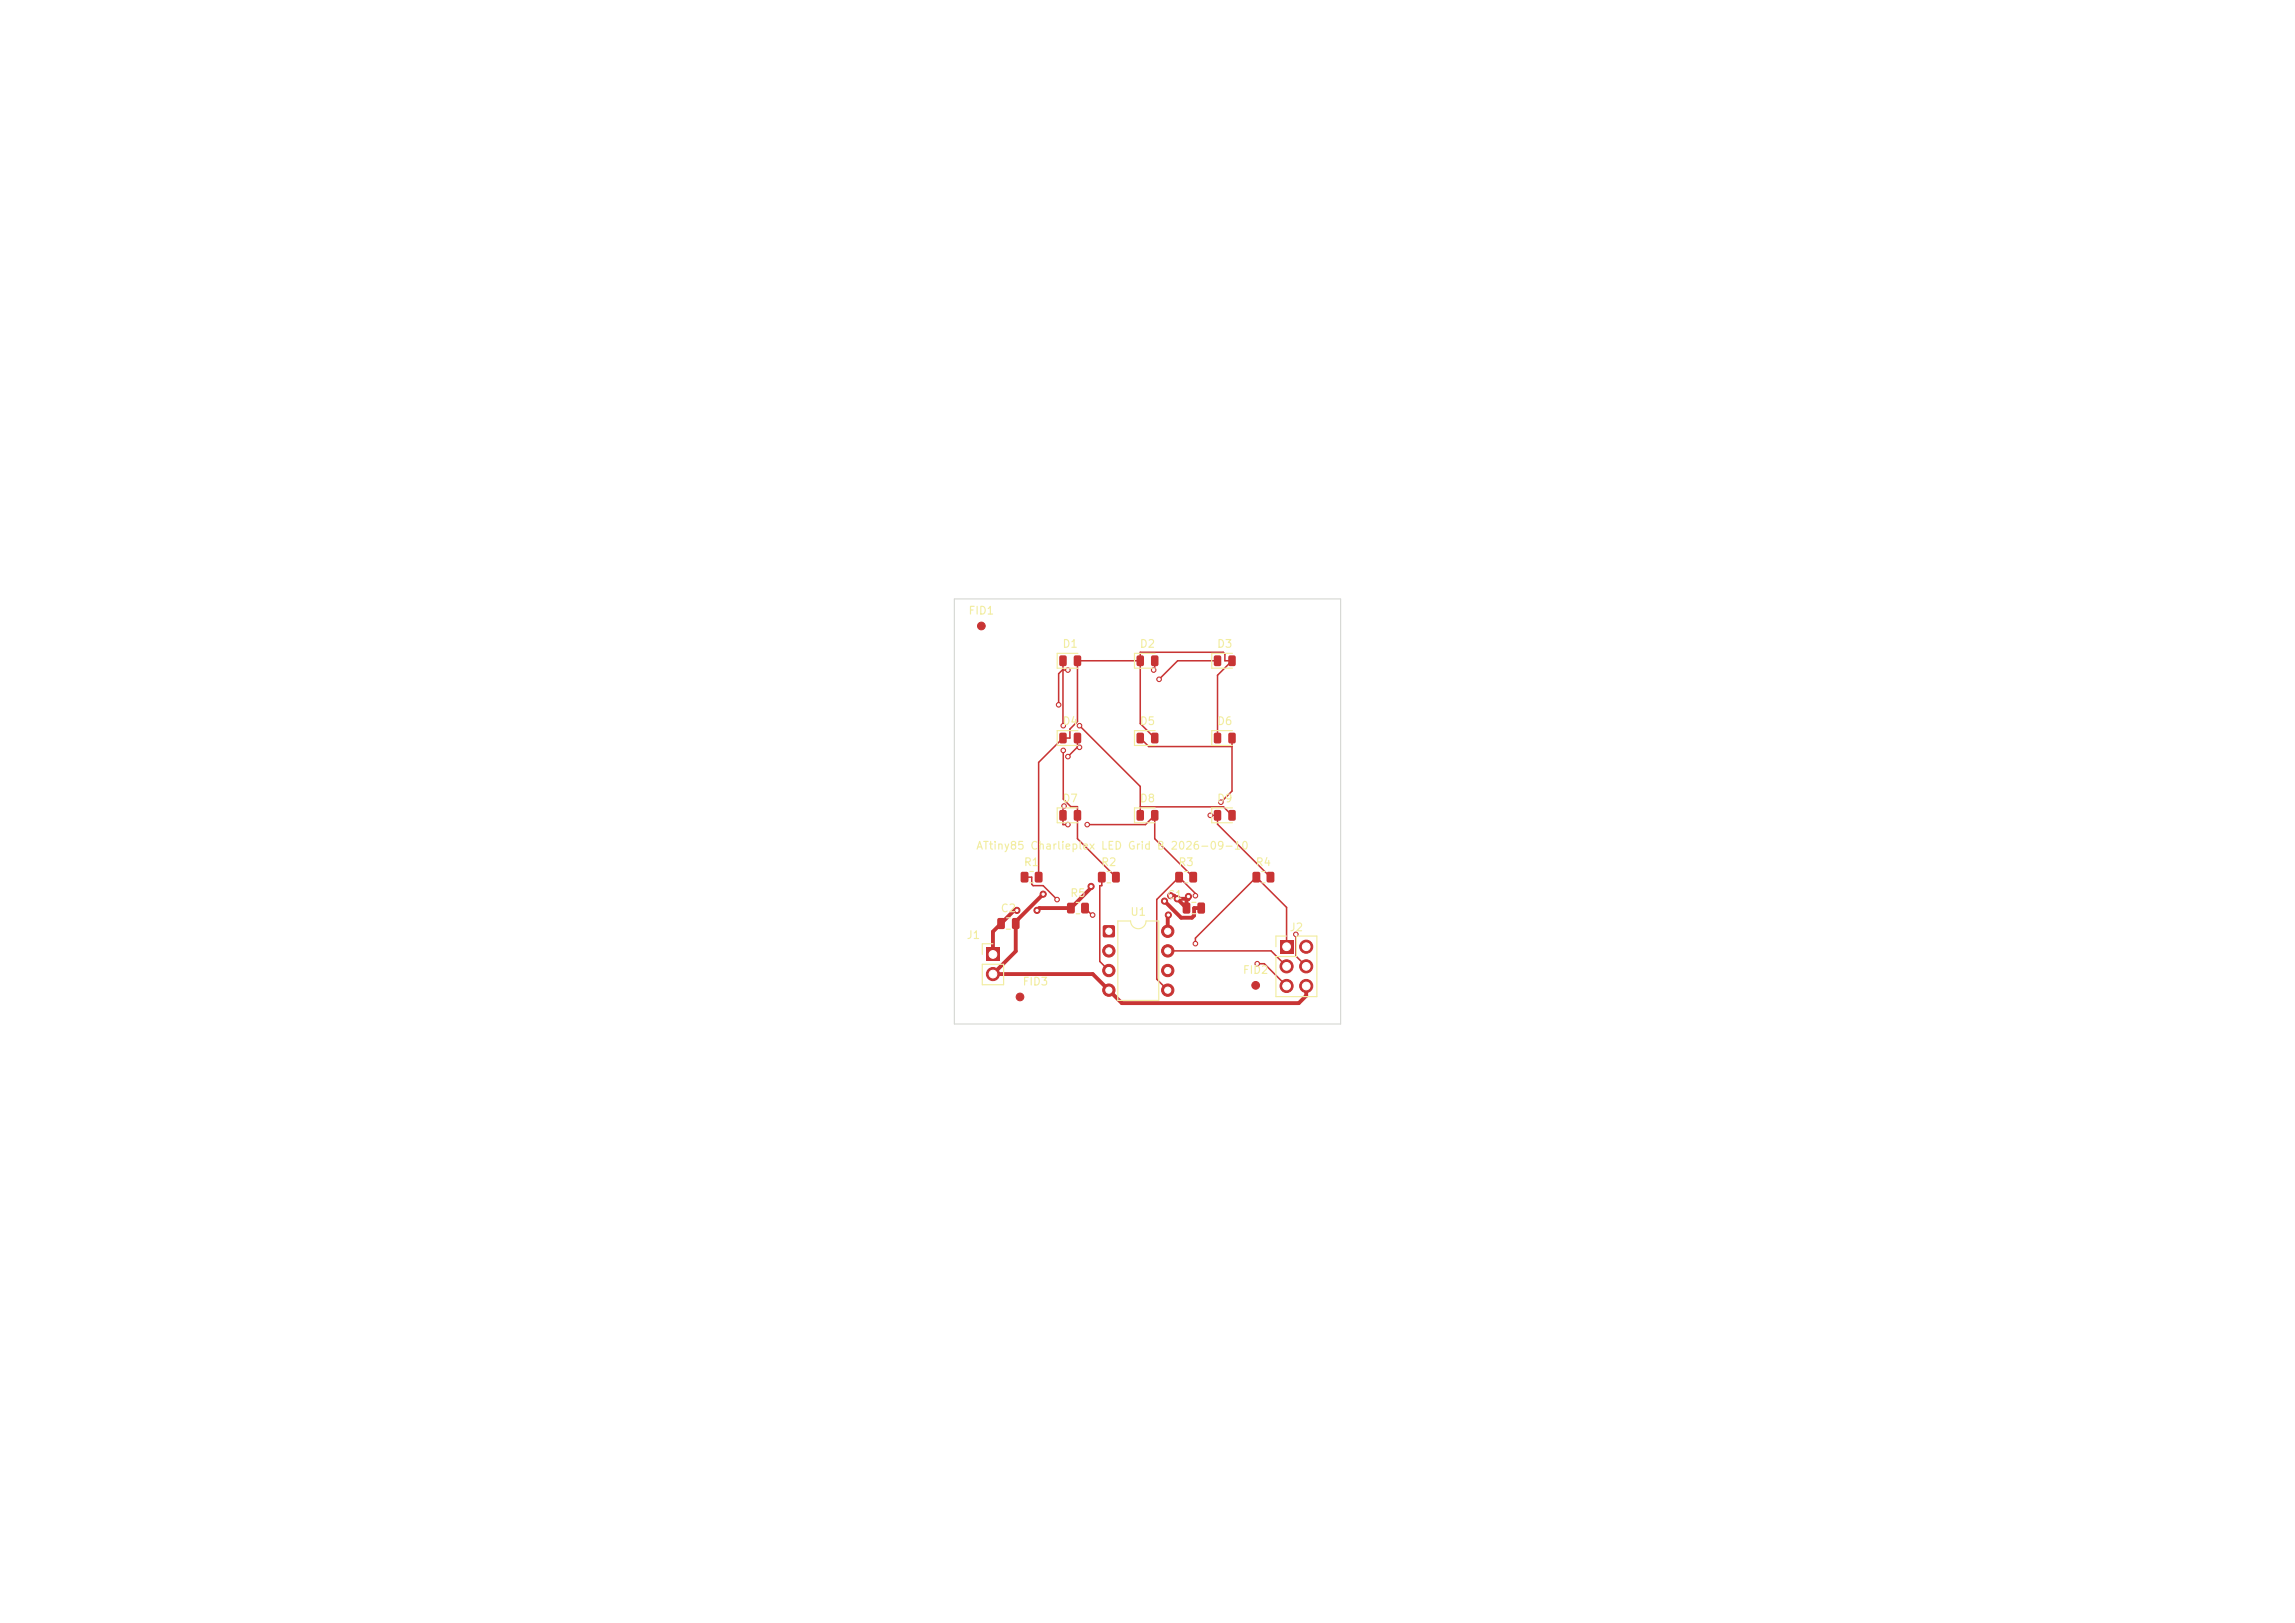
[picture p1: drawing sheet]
<svg xmlns="http://www.w3.org/2000/svg" width="297mm" height="210mm" viewBox="0 0 297 210" stroke-linecap="round" stroke-linejoin="round" font-family="sans-serif">
<defs><g id="words">
<g font-size="1" fill="#f2eda1">
<text x="125.3" y="79.8">FID1</text>
<text x="137.4" y="84.1">D1</text>
<text x="147.4" y="84.1">D2</text>
<text x="157.4" y="84.1">D3</text>
<text x="137.4" y="94.1">D4</text>
<text x="147.4" y="94.1">D5</text>
<text x="157.4" y="94.1">D6</text>
<text x="137.4" y="104.1">D7</text>
<text x="147.4" y="104.1">D8</text>
<text x="157.4" y="104.1">D9</text>
<text x="126.3" y="110.2">ATtiny85 Charlieplex LED Grid B 2026-09-10</text>
<text x="132.4" y="112.3">R1</text>
<text x="142.4" y="112.3">R2</text>
<text x="152.4" y="112.3">R3</text>
<text x="162.4" y="112.3">R4</text>
<text x="129.4" y="118.3">C2</text>
<text x="138.4" y="116.3">R5</text>
<text x="146.2" y="118.7">U1</text>
<text x="151" y="116.5">C1</text>
<text x="125" y="121.7">J1</text>
<text x="166.8" y="120.7">J2</text>
<text x="132.3" y="127.8">FID3</text>
<text x="160.8" y="126.3">FID2</text>
</g>
</g></defs>
<g fill="#c83434">
<path d="M138.1 116.9l.8-.1 .2 .2v1l-.2 .2h-.6l-.2-.2v-.9z"/>
<path d="M140 116.9l.7-.1 .2 .2v1l-.1 .2h-.7l-.2-.2v-.9z"/>
<path d="M132.1 112.9l.7-.1 .3 .2v1l-.2 .2h-.6l-.2-.2v-.9z"/>
<path d="M134 112.9l.7-.1 .2 .2v1l-.1 .2h-.7l-.2-.2v-.9z"/>
</g>
<circle cx="127" cy="81" r=".5" fill="#c83434" stroke="#c83434" stroke-width=".13"/>
<g fill="#c83434">
<path d="M137.1 84.9l.7-.1 .2 .2v1l-.1 .2h-.6l-.2-.2z"/>
<path d="M139 84.9l.7-.1 .2 .2v1l-.1 .2h-.6l-.2-.2z"/>
<path d="M147.1 104.9l.7-.1 .2 .2v1l-.1 .2h-.6l-.2-.2z"/>
<path d="M149 104.9l.7-.1 .2 .2v1l-.1 .2h-.6l-.2-.2z"/>
</g>
<circle cx="162.5" cy="127.5" r=".5" fill="#c83434" stroke="#c83434" stroke-width=".13"/>
<g fill="#c83434">
<path d="M152.1 112.9l.7-.1 .3 .2v1l-.2 .2h-.6l-.2-.2v-.9z"/>
<path d="M154 112.9l.7-.1 .2 .2v1l-.1 .2h-.7l-.2-.2v-.9z"/>
<path d="M162.1 112.9l.7-.1 .3 .2v1l-.2 .2h-.6l-.2-.2v-.9z"/>
<path d="M164 112.9l.7-.1 .2 .2v1l-.1 .2h-.7l-.2-.2v-.9z"/>
</g>
<circle cx="132" cy="129" r=".5" fill="#c83434" stroke="#c83434" stroke-width=".13"/>
<g fill="#c83434">
<path d="M147.1 84.9l.7-.1 .2 .2v1l-.1 .2h-.6l-.2-.2z"/>
<path d="M149 84.9l.7-.1 .2 .2v1l-.1 .2h-.6l-.2-.2z"/>
<path d="M127.6 122.7h1.7v1.7h-1.7z"/>
</g>
<circle cx="128.5" cy="126" r=".85" fill="#c83434" stroke="#c83434" stroke-width=".13"/>
<g fill="#c83434">
<path d="M137.1 94.9l.7-.1 .2 .2v1l-.1 .2h-.6l-.2-.2z"/>
<path d="M139 94.9l.7-.1 .2 .2v1l-.1 .2h-.6l-.2-.2z"/>
<path d="M142.8 119.8l.1-.1 1.3 .1 .1 .2-.1 1.2-.2 .1-1.2-.1-.1-.1z"/>
</g>
<g fill="#c83434" stroke="#c83434" stroke-width=".13">
<circle cx="143.5" cy="123" r=".8"/>
<circle cx="143.5" cy="125.6" r=".8"/>
<circle cx="143.5" cy="128.1" r=".8"/>
<circle cx="151.1" cy="128.1" r=".8"/>
<circle cx="151.1" cy="125.6" r=".8"/>
<circle cx="151.1" cy="123" r=".8"/>
<circle cx="151.1" cy="120.5" r=".8"/>
</g>
<g fill="#c83434">
<path d="M157.1 84.9l.7-.1 .2 .2v1l-.1 .2h-.6l-.2-.2z"/>
<path d="M159 84.9l.7-.1 .2 .2v1l-.1 .2h-.6l-.2-.2z"/>
<path d="M142.1 112.9l.7-.1 .3 .2v1l-.2 .2h-.6l-.2-.2v-.9z"/>
<path d="M144 112.9l.7-.1 .2 .2v1l-.1 .2h-.7l-.2-.2v-.9z"/>
<path d="M129.1 118.8h.7l.2 .1 .1 1.1-.2 .2h-.6l-.2-.1-.1-1.1z"/>
<path d="M131 118.8h.7l.2 .1 .1 1.1-.2 .2h-.6l-.2-.1-.1-1.1z"/>
<path d="M153.1 116.8h.7l.2 .1v1.1l-.1 .2h-.6l-.2-.1-.1-1.1z"/>
<path d="M155 116.8h.7l.2 .1v1.1l-.1 .2h-.6l-.2-.1-.1-1.1z"/>
<path d="M137.1 104.9l.7-.1 .2 .2v1l-.1 .2h-.6l-.2-.2z"/>
<path d="M139 104.9l.7-.1 .2 .2v1l-.1 .2h-.6l-.2-.2z"/>
<path d="M157.1 104.9l.7-.1 .2 .2v1l-.1 .2h-.6l-.2-.2z"/>
<path d="M159 104.9l.7-.1 .2 .2v1l-.1 .2h-.6l-.2-.2z"/>
<path d="M157.1 94.9l.7-.1 .2 .2v1l-.1 .2h-.6l-.2-.2z"/>
<path d="M159 94.9l.7-.1 .2 .2v1l-.1 .2h-.6l-.2-.2z"/>
<path d="M165.6 121.7h1.8v1.7h-1.8z"/>
</g>
<g fill="#c83434" stroke="#c83434" stroke-width=".13">
<circle cx="169" cy="122.5" r=".85"/>
<circle cx="166.5" cy="125" r=".85"/>
<circle cx="169" cy="125" r=".85"/>
<circle cx="166.5" cy="127.6" r=".85"/>
<circle cx="169" cy="127.6" r=".85"/>
</g>
<g fill="#c83434">
<path d="M147.1 94.9l.7-.1 .2 .2v1l-.1 .2h-.6l-.2-.2z"/>
<path d="M149 94.9l.7-.1 .2 .2v1l-.1 .2h-.6l-.2-.2z"/>
</g>
<g fill="#c83434" stroke="#c83434" stroke-width=".13">
<circle cx="162.7" cy="124.7" r=".3"/>
<circle cx="141.4" cy="118.4" r=".3"/>
<circle cx="136.8" cy="116.4" r=".3"/>
<circle cx="150.7" cy="116.6" r=".4"/>
<circle cx="135" cy="115.7" r=".4"/>
<circle cx="167.7" cy="120.9" r=".3"/>
<circle cx="154.7" cy="115.9" r=".3"/>
<circle cx="154.7" cy="122.1" r=".3"/>
<circle cx="131.6" cy="117.8" r=".4"/>
<circle cx="134.2" cy="117.8" r=".4"/>
<circle cx="153.8" cy="116" r=".4"/>
<circle cx="141.2" cy="114.7" r=".4"/>
<circle cx="151.5" cy="115.9" r=".4"/>
<circle cx="152.3" cy="116.3" r=".4"/>
<circle cx="151.2" cy="118.4" r=".4"/>
<circle cx="137.6" cy="97.1" r=".3"/>
<circle cx="139.7" cy="93.9" r=".3"/>
<circle cx="149.3" cy="86.7" r=".3"/>
<circle cx="137.6" cy="93.9" r=".3"/>
<circle cx="138.2" cy="86.7" r=".3"/>
<circle cx="137" cy="91.2" r=".3"/>
<circle cx="138.2" cy="106.7" r=".3"/>
<circle cx="139.7" cy="96.7" r=".3"/>
<circle cx="140.7" cy="106.7" r=".3"/>
<circle cx="150" cy="87.9" r=".3"/>
<circle cx="138.2" cy="97.9" r=".3"/>
<circle cx="137.7" cy="104.3" r=".3"/>
<circle cx="156.6" cy="105.5" r=".3"/>
<circle cx="158" cy="103.8" r=".3"/>
</g>
<g fill="none" stroke="#c83434" stroke-width=".2">
<path d="M137.6 86.7h.6M137.6 86.6l-.6 .6v4M137.6 85.5v8.4M137.6 97.1v6.3l1 1h.8v4.1l5 5M139.4 95.5v1.2h.3M139.4 96.7l-1.2 1.2M139.7 93.9l7.9 7.9v3.7M147.6 85.5h-8.2v7.9l-.9 .9v1.2h-.9l-3.2 3.2v14.8M147.6 95.5l1.1 1.1h10.7M149.4 95.5l-1.8-1.9v-9.2h10.7l.2 .2v.9h.9l-1.8 1.9v8.1M149.4 85.5v1.2h-.1M157.6 85.5h-5.2l-2.4 2.4"/>
<path d="M159.4 95.5v6.9l-1.4 1.4M132.6 113.5h.9v.9l.2 .2h1.3l1.8 1.8M137.7 104.3h-.1v2.4h.6M140.4 117.5l1 .9M140.7 106.7h7.5l1.2-1.2v3l5 5M142.6 113.5v1.1h-.3v9.8l1.2 1.2M147.6 104.4h10.7l1.1 1.1M154.7 115.9v-.3l-2.1-2.1-2.9 2.9v10.3l1.4 1.4M156.6 105.5h1v1.2l6.8 6.8M151.1 123h13.4l2 2M154.7 122.1v-.7l7.9-7.9 3.9 3.9v5.1M162.7 124.7h.9l2.9 2.9"/>
<path d="M167.7 120.9v2.8l1.3 1.3"/>
</g>
<path d="M129.5 119.5l-1 1.1v2.9M131.4 119.9v3.2l-2.9 2.9M131.6 117.8h-.4l-1.4 1.5M135 115.7l-3.6 3.6v.2M138.3 117.5h-3.8l-.3 .3M141.2 114.7v.2l-2.6 2.6M150.7 116.6l2.1 2.2h1.5l.2-.3v-1h1M151.2 118.4l-.1 .1v2M151.5 115.9h.5l1.3 1.4M152.4 116.3h1.2v1.2M153.8 116v.4h-.2M128.9 126h12.5l3.8 3.8h22.9l.9-1v-1.2" fill="none" stroke="#c83434" stroke-width=".5"/>
<g fill="none" stroke="#f2eda1" stroke-width=".15">
<path d="M139.5 84.5h-2.7v2h2.7M139.5 94.5h-2.7v2h2.7M149.5 84.5h-2.7v2h2.7M149.5 94.5h-2.7v2h2.7M159.5 84.5h-2.7v2h2.7M159.5 94.5h-2.7v2h2.7M130.2 118.8h.6M133.3 112.8h.4M133.3 114.2h.4M139.3 116.8h.4M139.3 118.2h.4M139.5 104.5h-2.7v2h2.7"/>
<path d="M143.3 112.8h.4M143.3 114.2h.4M144.7 119.2h1.6a1 1 0 0 0 1 1 1 1 0 0 0 1-1h1.7v10.3h-5.3zM149.5 104.5h-2.7v2h2.7M153.3 112.8h.4M153.3 114.2h.4M154.2 116.8h.6M154.2 118.2h.6M159.5 104.5h-2.7v2h2.7M163.3 112.8h.4M163.3 114.2h.4M127.1 124.8h2.8v2.6h-2.8z"/>
<path d="M128.5 122.1h-1.4v1.4M130.2 120.2h.6M166.5 121.1h-1.4v1.4M167.8 121.1h2.6v7.9h-5.3v-5.2h2.7z"/>
</g>
<path d="M123.5 77.5h50v55h-50z" fill="none" stroke="#d0d2cd" stroke-width=".13"/>
<g fill="#fff" stroke="#fff" stroke-width=".13">
<circle cx="162.7" cy="124.7" r=".15"/>
<circle cx="141.4" cy="118.4" r=".15"/>
<circle cx="136.8" cy="116.4" r=".15"/>
<circle cx="150.7" cy="116.6" r=".15"/>
<circle cx="135" cy="115.7" r=".15"/>
<circle cx="167.7" cy="120.9" r=".15"/>
<circle cx="154.7" cy="115.9" r=".15"/>
<circle cx="154.7" cy="122.1" r=".15"/>
<circle cx="131.6" cy="117.8" r=".15"/>
<circle cx="134.2" cy="117.8" r=".15"/>
<circle cx="153.8" cy="116" r=".15"/>
<circle cx="141.2" cy="114.7" r=".15"/>
<circle cx="151.5" cy="115.9" r=".15"/>
<circle cx="152.4" cy="116.3" r=".15"/>
<circle cx="151.2" cy="118.4" r=".15"/>
<circle cx="137.6" cy="97.1" r=".15"/>
<circle cx="139.7" cy="93.9" r=".15"/>
<circle cx="149.3" cy="86.7" r=".15"/>
<circle cx="137.6" cy="93.9" r=".15"/>
<circle cx="138.2" cy="86.7" r=".15"/>
<circle cx="137" cy="91.2" r=".15"/>
<circle cx="138.2" cy="106.7" r=".15"/>
<circle cx="139.7" cy="96.7" r=".15"/>
<circle cx="140.7" cy="106.7" r=".15"/>
<circle cx="150" cy="87.9" r=".15"/>
<circle cx="138.2" cy="97.9" r=".15"/>
<circle cx="137.7" cy="104.3" r=".15"/>
<circle cx="156.6" cy="105.5" r=".15"/>
<circle cx="158" cy="103.8" r=".15"/>
<circle cx="128.5" cy="123.5" r=".5"/>
<circle cx="128.5" cy="126" r=".5"/>
<circle cx="143.5" cy="120.5" r=".4"/>
<circle cx="143.5" cy="123" r=".4"/>
<circle cx="143.5" cy="125.6" r=".4"/>
<circle cx="143.5" cy="128.1" r=".4"/>
<circle cx="151.1" cy="128.1" r=".4"/>
<circle cx="151.1" cy="125.6" r=".4"/>
<circle cx="151.1" cy="123" r=".4"/>
<circle cx="151.1" cy="120.5" r=".4"/>
<circle cx="166.5" cy="122.5" r=".5"/>
<circle cx="169" cy="122.5" r=".5"/>
<circle cx="166.5" cy="125" r=".5"/>
<circle cx="169" cy="125" r=".5"/>
<circle cx="166.5" cy="127.6" r=".5"/>
<circle cx="169" cy="127.6" r=".5"/>
</g>
<use href="#words"/>
</svg>
